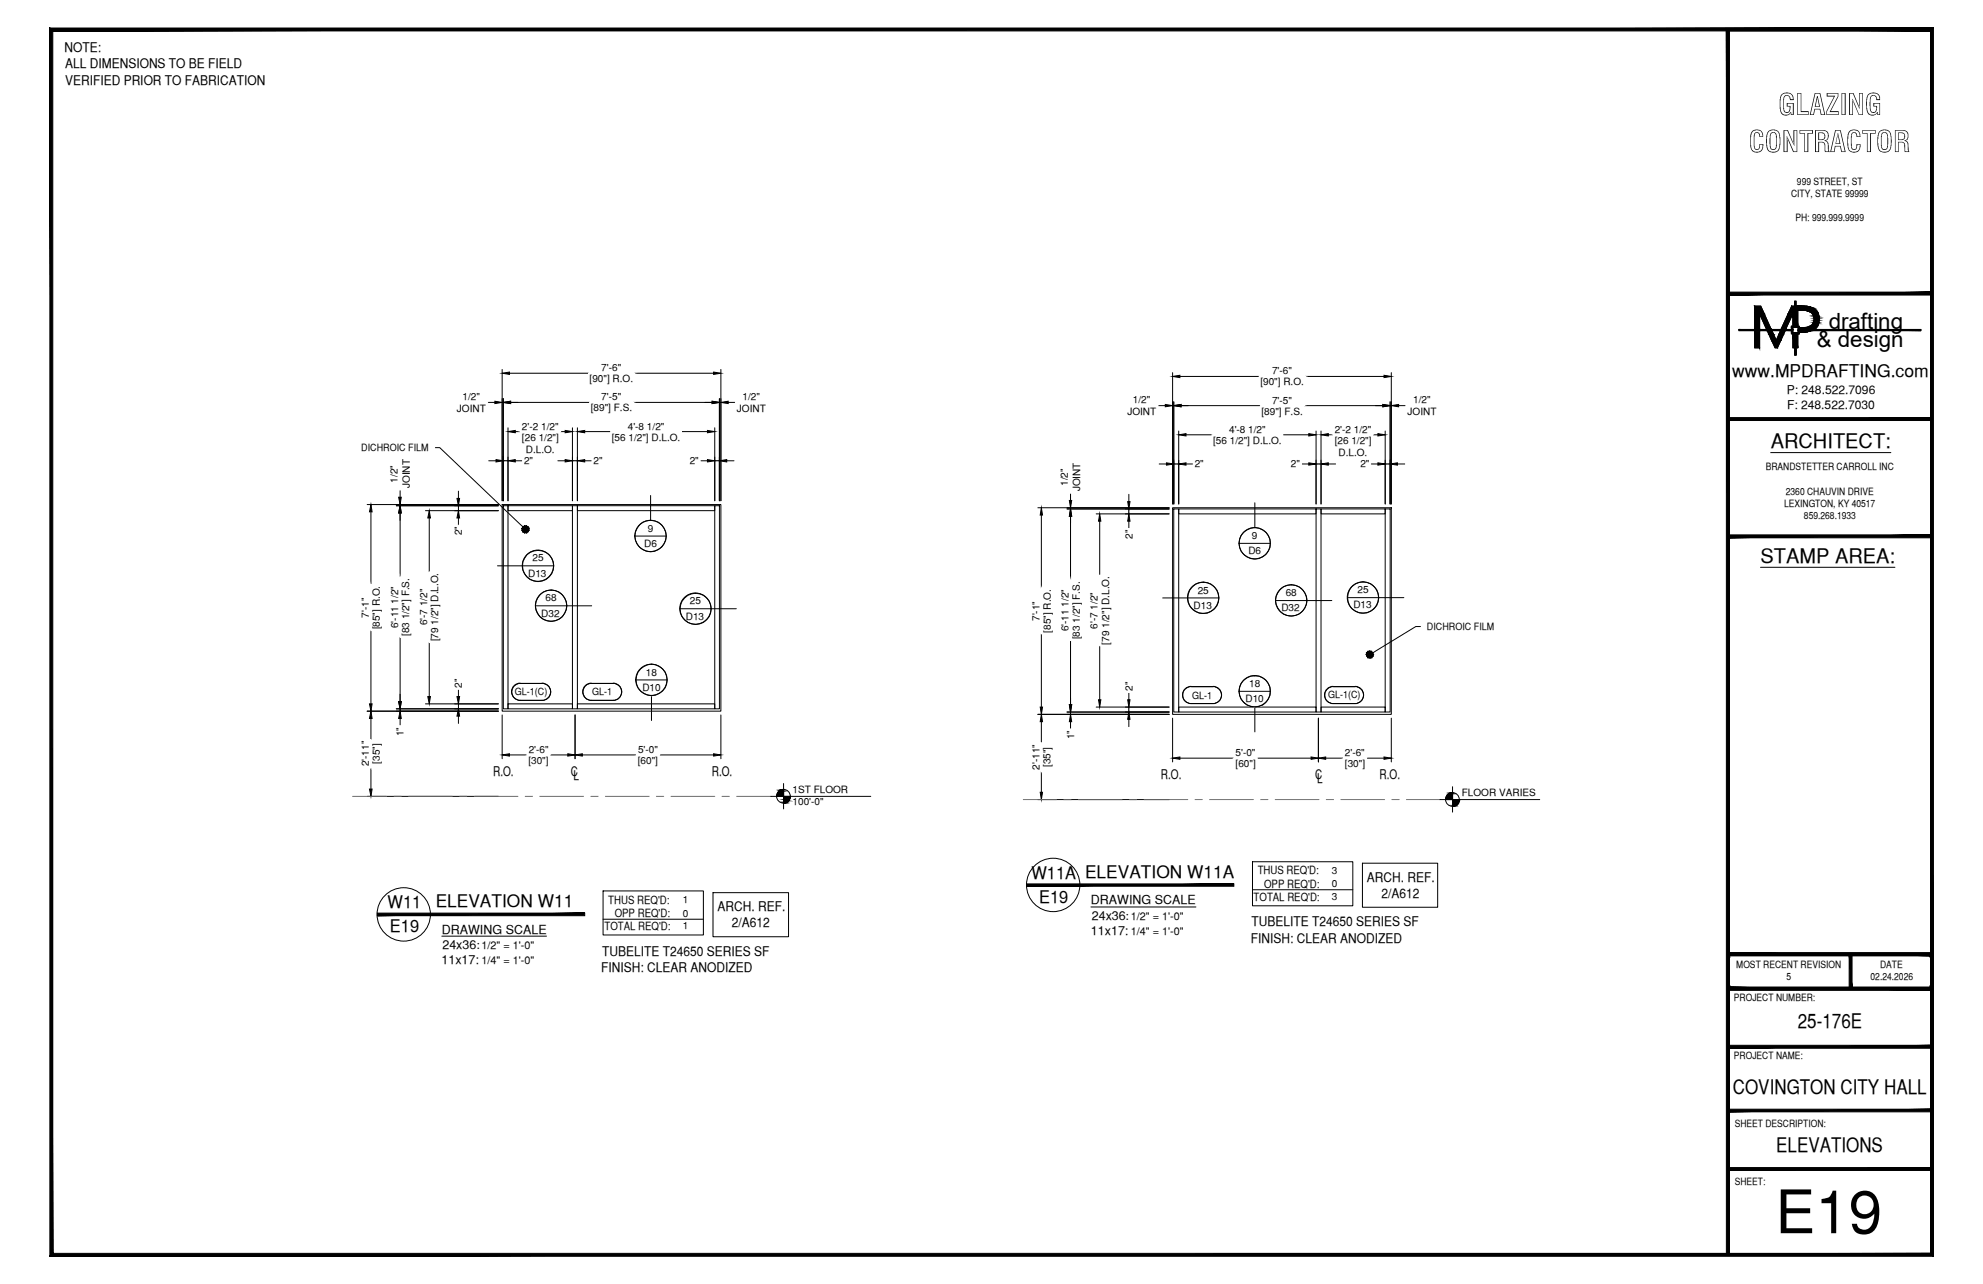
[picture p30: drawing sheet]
<svg xmlns="http://www.w3.org/2000/svg" width="432mm" height="279mm" viewBox="0 0 432 279" stroke-linecap="round" stroke-linejoin="round" font-family="sans-serif">
<defs><g id="words">
<text font-size="13.1" x="386.6" y="268.4">E19</text>
<g font-size="6.3">
<text x="387.2" y="25">GLAZING</text>
<text x="380.8" y="33.1">CONTRACTOR</text>
</g>
<g font-size="4.9">
<text x="398.2" y="71.5">drafting</text>
<text x="395.6" y="75.5">&amp; design</text>
</g>
<g font-size="4.4">
<text x="385.6" y="97.5">ARCHITECT:</text>
<text x="383.3" y="122.5">STAMP AREA:</text>
<text x="391.5" y="223.7">25-176E</text>
<text x="377.3" y="238.1">COVINGTON CITY HALL</text>
<text x="386.8" y="250.7">ELEVATIONS</text>
</g>
<g font-size="3.8">
<text x="377.2" y="82">www.MPDRAFTING.com</text>
<text x="224.6" y="191.2">W11A ELEVATION W11A</text>
<text x="84.4" y="197.6">W11</text>
<text x="94.9" y="197.4">ELEVATION W11</text>
<text x="226.3" y="196.5">E19</text>
<text x="84.9" y="202.9">E19</text>
</g>
<g font-size="2.9">
<text x="14" y="11.2">NOTE:</text>
<text x="14.2" y="14.8">ALL DIMENSIONS TO BE FIELD</text>
<text x="14.2" y="18.4">VERIFIED PRIOR TO FABRICATION</text>
<text x="107.4" y="168.8">R.O.</text>
<text x="124.3" y="168.8">C</text>
<text x="124.9" y="169.7">L</text>
<text x="155" y="168.8">R.O.</text>
<text x="252.8" y="169.5">R.O.</text>
<text x="286.4" y="169.5">C</text>
<text x="286.8" y="170.4">L</text>
<text x="300.4" y="169.5">R.O.</text>
<text x="297.6" y="191.8">ARCH. REF.</text>
<text x="300.8" y="195.3">2/A612</text>
<text x="156.2" y="198.2">ARCH. REF.</text>
<text x="159.4" y="201.7">2/A612</text>
<text x="272.5" y="201.5">TUBELITE T24650 SERIES SF</text>
<text x="131.1" y="208">TUBELITE T24650 SERIES SF</text>
<text x="272.4" y="205.1">FINISH: CLEAR ANODIZED</text>
<text x="130.9" y="211.5">FINISH: CLEAR ANODIZED</text>
</g>
<g font-size="2.7">
<text x="237.6" y="196.7">DRAWING SCALE</text>
<text x="96.2" y="203.1">DRAWING SCALE</text>
<text x="237.6" y="203.4">11x17:</text>
<text x="237.7" y="200.1">24x36:</text>
<text x="96.1" y="209.7">11x17:</text>
<text x="96.3" y="206.4">24x36:</text>
</g>
<g font-size="2.6">
<text x="389.1" y="85.8">P: 248.522.7096</text>
<text x="389.1" y="89">F: 248.522.7030</text>
</g>
<g font-size="2.5">
<text x="273.9" y="190.2">THUS REQ'D:</text>
<text x="132.5" y="196.7">THUS REQ'D:</text>
<text x="273" y="196.1">TOTAL REQ'D:</text>
<text x="275.3" y="193.2">OPP REQ'D:</text>
<text x="131.6" y="202.4">TOTAL REQ'D:</text>
<text x="133.9" y="199.6">OPP REQ'D:</text>
</g>
<g font-size="2.4">
<text x="246.3" y="200.2">1/2&quot; = 1'-0&quot;</text>
<text x="246.3" y="203.4">1/4&quot; = 1'-0&quot;</text>
<text x="104.8" y="206.6">1/2&quot; = 1'-0&quot;</text>
<text x="104.8" y="209.7">1/4&quot; = 1'-0&quot;</text>
</g>
<g font-size="2.2">
<text x="391.3" y="40.2">999 STREET, ST</text>
<text x="390" y="42.9">CITY, STATE 99999</text>
<text x="391" y="48.2">PH: 999.999.9999</text>
<text x="128.4" y="83.2">[90&quot;] R.O.</text>
<text x="130.9" y="80.8">7'-6&quot;</text>
<text x="274.4" y="83.9">[90&quot;] R.O.</text>
<text x="277" y="81.5">7'-6&quot;</text>
<text x="99.5" y="89.7">JOINT</text>
<text x="100.7" y="87">1/2&quot;</text>
<text x="128.7" y="89.5">[89&quot;] F.S.</text>
<text x="130.9" y="87.1">7'-5&quot;</text>
<text x="160.5" y="89.7">JOINT</text>
<text x="161.7" y="87">1/2&quot;</text>
<text x="246.7" y="87.7">1/2&quot;</text>
<text x="277" y="87.8">7'-5&quot;</text>
<text x="307.7" y="87.7">1/2&quot;</text>
<text x="113.7" y="93.5">2'-2 1/2&quot;</text>
<text x="113.7" y="95.9">[26 1/2&quot;]</text>
<text x="133.2" y="95.9">[56 1/2&quot;] D.L.O.</text>
<text x="136.7" y="93.5">4'-8 1/2&quot;</text>
<text x="245.5" y="90.4">JOINT</text>
<text x="267.7" y="94.2">4'-8 1/2&quot;</text>
<text x="274.7" y="90.2">[89&quot;] F.S.</text>
<text x="290.6" y="94.2">2'-2 1/2&quot;</text>
<text x="306.5" y="90.4">JOINT</text>
<text x="78.7" y="98.2">DICHROIC FILM</text>
<text x="114.1" y="101">2&quot;</text>
<text x="114.5" y="98.6">D.L.O.</text>
<text x="129.2" y="101">2&quot;</text>
<text x="150.2" y="101">2&quot;</text>
<text x="260.2" y="101.7">2&quot;</text>
<text x="264.2" y="96.6">[56 1/2&quot;] D.L.O.</text>
<text x="281.1" y="101.7">2&quot;</text>
<text x="290.6" y="96.6">[26 1/2&quot;]</text>
<text x="291.5" y="99.3">D.L.O.</text>
<text x="296.2" y="101.7">2&quot;</text>
<text x="86.6" y="105" transform="rotate(-90 86.6 105)">1/2&quot;</text>
<text x="89.2" y="106.2" transform="rotate(-90 89.2 106.2)">JOINT</text>
<text x="232.5" y="105.7" transform="rotate(-90 232.5 105.7)">1/2&quot;</text>
<text x="235.2" y="106.9" transform="rotate(-90 235.2 106.9)">JOINT</text>
<text x="384.5" y="102.3">BRANDSTETTER CARROLL INC</text>
<text x="388.9" y="107.6">2360 CHAUVIN DRIVE</text>
<text x="388.5" y="110.3">LEXINGTON, KY 40517</text>
<text x="392.8" y="113">859.268.1933</text>
<text x="100.6" y="116.5" transform="rotate(-90 100.6 116.5)">2&quot;</text>
<text x="140.3" y="119">D6</text>
<text x="141" y="115.7">9</text>
<text x="246.6" y="117.2" transform="rotate(-90 246.6 117.2)">2&quot;</text>
<text x="272.6" y="117.3">9</text>
<text x="115" y="125.5">D13</text>
<text x="116" y="122.2">25</text>
<text x="271.8" y="120.6">D6</text>
<text x="118.8" y="130.9">68</text>
<text x="150.2" y="131.5">25</text>
<text x="260.8" y="129.2">25</text>
<text x="280" y="129.7">68</text>
<text x="295.6" y="129.1">25</text>
<text x="80.3" y="134.4" transform="rotate(-90 80.3 134.4)">7'-1&quot;</text>
<text x="82.7" y="137" transform="rotate(-90 82.7 137)">[85&quot;] R.O.</text>
<text x="86.7" y="136.7" transform="rotate(-90 86.7 136.7)">6'-11 1/2&quot;</text>
<text x="93" y="136.1" transform="rotate(-90 93 136.1)">6'-7 1/2&quot;</text>
<text x="117.9" y="134.2">D32</text>
<text x="149.4" y="134.9">D13</text>
<text x="226.4" y="135.1" transform="rotate(-90 226.4 135.1)">7'-1&quot;</text>
<text x="228.8" y="137.7" transform="rotate(-90 228.8 137.7)">[85&quot;] R.O.</text>
<text x="232.7" y="137.4" transform="rotate(-90 232.7 137.4)">6'-11 1/2&quot;</text>
<text x="239" y="136.8" transform="rotate(-90 239 136.8)">6'-7 1/2&quot;</text>
<text x="259.9" y="132.5">D13</text>
<text x="279" y="133">D32</text>
<text x="294.7" y="132.4">D13</text>
<text x="310.7" y="137.1">DICHROIC FILM</text>
<text x="89.1" y="138.4" transform="rotate(-90 89.1 138.4)">[83 1/2&quot;] F.S.</text>
<text x="95.4" y="139.6" transform="rotate(-90 95.4 139.6)">[79 1/2&quot;] D.L.O.</text>
<text x="235.1" y="139.1" transform="rotate(-90 235.1 139.1)">[83 1/2&quot;] F.S.</text>
<text x="241.5" y="140.3" transform="rotate(-90 241.5 140.3)">[79 1/2&quot;] D.L.O.</text>
<text x="100.6" y="149.7" transform="rotate(-90 100.6 149.7)">2&quot;</text>
<text x="140.7" y="147">18</text>
<text x="272" y="149.5">18</text>
<text x="112.1" y="151.1">GL-1(C)</text>
<text x="129" y="151.3">GL-1</text>
<text x="139.9" y="150.3">D10</text>
<text x="246.6" y="150.4" transform="rotate(-90 246.6 150.4)">2&quot;</text>
<text x="259.6" y="152">GL-1</text>
<text x="271.2" y="152.8">D10</text>
<text x="289.2" y="151.8">GL-1(C)</text>
<text x="87.9" y="160.2" transform="rotate(-90 87.9 160.2)">1&quot;</text>
<text x="233.9" y="160.9" transform="rotate(-90 233.9 160.9)">1&quot;</text>
<text x="80.3" y="166.8" transform="rotate(-90 80.3 166.8)">2'-11&quot;</text>
<text x="82.7" y="166.2" transform="rotate(-90 82.7 166.2)">[35&quot;]</text>
<text x="115.1" y="166.2">[30&quot;]</text>
<text x="115.1" y="163.8">2'-6&quot;</text>
<text x="138.9" y="166.2">[60&quot;]</text>
<text x="138.9" y="163.8">5'-0&quot;</text>
<text x="226.4" y="167.4" transform="rotate(-90 226.4 167.4)">2'-11&quot;</text>
<text x="228.7" y="166.9" transform="rotate(-90 228.7 166.9)">[35&quot;]</text>
<text x="269" y="164.5">5'-0&quot;</text>
<text x="269" y="166.9">[60&quot;]</text>
<text x="292.9" y="164.5">2'-6&quot;</text>
<text x="292.9" y="166.9">[30&quot;]</text>
<text x="172.6" y="172.5">1ST FLOOR</text>
<text x="318.3" y="173.3">FLOOR VARIES</text>
<text x="172.6" y="175.2">100'-0&quot;</text>
<text x="290" y="190.2">3</text>
<text x="148.7" y="196.6">1</text>
<text x="290" y="193.1">0</text>
<text x="290" y="195.9">3</text>
<text x="148.7" y="199.5">0</text>
<text x="148.7" y="202.2">1</text>
<text x="378.1" y="210.6">MOST RECENT REVISION</text>
<text x="389" y="213.3">5</text>
<text x="407.3" y="213.2">02.24.2026</text>
<text x="409.4" y="210.6">DATE</text>
<text x="377.6" y="217.8">PROJECT NUMBER:</text>
<text x="377.6" y="230.4">PROJECT NAME:</text>
<text x="377.8" y="245.2">SHEET DESCRIPTION:</text>
<text x="377.8" y="257.9">SHEET:</text>
</g>
</g></defs>
<!-- layer: COMPONENTS -->
<g fill="none" stroke="#000" stroke-width=".22">
<path d="M109.6 110h1v44.2h-1zM110.6 110h14.1v1.1h-14.1zM124.7 110h1v44.2h-1zM125.7 110h29.9v1.1h-29.9zM155.6 110h1.1v44.2h-1.1zM255.6 110.7h1.1v44.2h-1.1zM256.7 110.7h29.9v1.1h-29.9zM286.6 110.7h1.1v44.2h-1.1zM287.7 110.7h13.9v1.1h-13.9zM301.6 110.7h1.1v44.2h-1.1zM110.6 153.2h14.1v1h-14.1zM125.7 153.2h29.9v1h-29.9z"/>
<path d="M256.7 153.9h29.9v1h-29.9zM287.7 153.9h13.9v1h-13.9z"/>
</g>
<!-- layer: ROUGH OPENING -->
<path d="M109.3 109.8h47.7v44.9h-47.7zM255.3 110.5h47.7v44.9h-47.7z" fill="none" stroke="#000" stroke-width=".22"/>
<!-- layer: DIM -->
<g fill="none" stroke="#000" stroke-width=".22">
<path d="M106.2 87.6h1.6M109.3 80.4v28.6M109.3 87.6h.3M109.6 86.7v22.3M110.6 93.1v15.9M110.9 81.2h17.2M111.2 87.6h17.2M112.2 93.9h1.1M121.9 93.9h1.2M124.7 93.1v15.9M125.7 93.1v15.9M127.3 93.9h5.7"/>
<path d="M137.9 87.6h17.2M138.1 81.2h17.3M148.4 93.9h5.7M155.6 93.1v15.9M156.7 86.7v22.3M156.7 87.6h.3M157 80.4v28.6M158.6 87.6h1.5M252.2 88.3h1.5M255.3 81.1v28.6M255.3 88.3h.3M255.6 87.4v22.3"/>
<path d="M256.7 93.8v15.9M256.9 81.9h17.3M257.2 88.3h17.2M258.3 94.6h5.6M279.3 94.6h5.7M283.9 88.3h17.2M284.2 81.9h17.2M286.6 93.8v15.9M287.7 93.8v15.9M289.2 94.6h1.1M298.9 94.6h1.1M301.6 93.8v15.9"/>
<path d="M302.7 87.4v22.3M302.7 88.3h.3M303 81.1v28.6M304.5 88.3h1.6M79.9 109.8h28.6M80.8 111.4v15.9M86.3 110h22.2M87.1 106.6v1.6M87.1 109.8v.2M87.1 111.6v14M92.6 111.1h15.9M93.5 112.7v11.8"/>
<path d="M99.8 106.9v1.6M99.8 110v1.1M99.8 112.7v1.6M106.4 100.3h1.6M109.6 100.3h1M112.2 100.3h1.6M121.5 100.3h1.6M124.7 100.3h1M127.3 100.3h1.6M152.5 100.3h1.6M155.6 100.3h1.1M158.2 100.3h1.6"/>
<path d="M226 110.5h28.6M226.8 112.1v15.9M232.3 110.7h22.3M233.1 107.3v1.6M233.1 110.5v.2M233.1 112.3v14M238.7 111.8h15.9M239.5 113.4v11.8M245.8 107.6v1.6M245.8 110.7v1.1M245.8 113.4v1.6M252.4 101h1.6"/>
<path d="M255.6 101h1.1M258.3 101h1.5M283.4 101h1.6M286.6 101h1.1M289.2 101h1.6M298.4 101h1.6M301.6 101h1.1M304.3 101h1.6M80.8 137.2v16M87.1 138.7v14M93.5 139.8v11.8M226.8 137.9v16"/>
<path d="M233.1 139.4v14M79.9 154.7h28.6M80.8 156.3v4.6M86.3 154.2h22.2M87.1 154.2v.5M87.1 156.3v1.6M92.6 153.2h15.9M99.8 150v1.6M99.8 153.2v1M99.8 155.8v1.6M109.3 155.6v9.5M125.2 155.6v9.5"/>
<path d="M157 155.6v9.5M226 155.4h28.6M226.8 157v4.6M232.3 154.9h22.3M233.1 154.9v.5M233.1 157v1.6M238.7 153.9h15.9M239.5 140.5v11.8M245.8 150.7v1.6M245.8 153.9v1M245.8 156.5v1.6M255.3 156.3v9.5"/>
<path d="M287.1 156.3v9.5M303 156.3v9.5M79.9 173.3h28.6M80.8 167.1v4.6M110.9 164.3h3.9M119.8 164.3h3.8M126.8 164.3h11.8M143.5 164.3h11.9M226 174h28.6M226.8 167.8v4.6M256.9 165h11.8M273.7 165h11.8"/>
<path d="M288.7 165h3.8M297.5 165h3.9"/>
</g>
<g fill="#000" stroke="#000" stroke-width=".22">
<path d="M107.8 87.3l1.5 .3-1.5 .2zM109.3 81.2l1.6-.2v.5zM109.6 87.6l1.6-.3v.5zM110.6 93.9l1.6-.2v.5zM123.1 93.7l1.6 .2-1.6 .3zM125.7 93.9l1.6-.2v.5zM154.1 93.7l1.5 .2-1.5 .3zM155.1 87.3l1.6 .3-1.6 .2zM155.4 81l1.6 .2-1.6 .3zM157 87.6l1.6-.3v.5zM253.7 88l1.6 .3-1.6 .2zM255.3 81.9l1.6-.2v.5z"/>
<path d="M255.6 88.3l1.6-.3v.5zM256.7 94.6l1.6-.2v.5zM285 94.4l1.6 .2-1.6 .3zM287.7 94.6l1.5-.2v.5zM300 94.4l1.6 .2-1.6 .3zM301.1 88l1.6 .3-1.6 .2zM301.4 81.7l1.6 .2-1.6 .3zM303 88.3l1.5-.3v.5zM80.8 109.8l.2 1.6h-.5zM87.1 110l.3 1.6h-.6zM86.8 108.2h.6l-.3 1.6zM93.5 111.1l.2 1.6h-.5z"/>
<path d="M99.5 108.5h.6l-.3 1.5zM99.8 111.1l.3 1.6h-.6zM108 100l1.6 .3-1.6 .2zM110.6 100.3l1.6-.3v.5zM123.1 100l1.6 .3-1.6 .2zM125.7 100.3l1.6-.3v.5zM154.1 100l1.5 .3-1.5 .2zM156.7 100.3l1.5-.3v.5zM226.8 110.5l.2 1.6h-.5zM233.1 110.7l.3 1.6h-.5zM232.9 108.9h.5l-.3 1.6zM239.5 111.8l.2 1.6h-.5z"/>
<path d="M245.6 109.2h.5l-.3 1.5zM245.8 111.8l.3 1.6h-.5zM254 100.7l1.6 .3-1.6 .2zM256.7 101l1.6-.3v.5zM285 100.7l1.6 .3-1.6 .2zM287.7 101l1.5-.3v.5zM300 100.7l1.6 .3-1.6 .2zM302.7 101l1.6-.3v.5zM80.5 153.2h.5l-.2 1.5zM80.8 154.7l.2 1.6h-.5zM86.8 152.7h.6l-.3 1.5zM87.1 154.7l.3 1.6h-.6z"/>
<path d="M93.2 151.6h.5l-.2 1.6zM99.8 154.2l.3 1.6h-.6zM99.5 151.6h.6l-.3 1.6zM226.5 153.9h.5l-.2 1.5zM226.8 155.4l.2 1.6h-.5zM232.9 153.4h.5l-.3 1.5zM233.1 155.4l.3 1.6h-.5zM239.2 152.3h.5l-.2 1.6zM245.8 154.9l.3 1.6h-.5zM245.6 152.3h.5l-.3 1.6zM80.5 171.7h.5l-.2 1.6zM109.3 164.3l1.6-.3v.5z"/>
<path d="M123.6 164l1.6 .3-1.6 .2zM125.2 164.3l1.6-.3v.5zM155.4 164l1.6 .3-1.6 .2zM226.5 172.4h.5l-.2 1.6zM255.3 165l1.6-.3v.5zM285.5 164.7l1.6 .3-1.6 .2zM287.1 165l1.6-.3v.5zM301.4 164.7l1.6 .3-1.6 .2z"/>
</g>
<g fill="#fff" stroke="#fff" stroke-width=".22">
<path d="M130.7 78.7v2.5l4.9-2.5zM130.7 81.2l4.9-2.5v2.5z"/>
<path d="M128.1 81.2v2.9l10-2.9zM128.1 84.1l10-2.9v2.9z"/>
<path d="M130.7 85.1v2.5l4.9-2.5zM130.7 87.6l4.9-2.5v2.5z"/>
<path d="M128.4 87.6v2.8l9.5-2.8zM128.4 90.4l9.5-2.8v2.8z"/>
<path d="M160.1 85v5.1l7-5.1zM160.1 90.1l7-5.1v5.1z"/>
<path d="M99.1 85v5.1l7.1-5.1zM99.1 90.1l7.1-5.1v5.1z"/>
<path d="M149.9 99.1v2.3l2.6-2.3zM149.9 101.4l2.6-2.3v2.3z"/>
<path d="M113.8 99.1v2.3l2.6-2.3zM113.8 101.4l2.6-2.3v2.3z"/>
<path d="M113.3 91.4v2.5l8.6-2.5zM113.3 93.9l8.6-2.5v2.5z"/>
<path d="M113.4 93.9v5.1l8.5-5.1zM113.4 99l8.5-5.1v5.1z"/>
<path d="M136.4 91.4v2.5l8.6-2.5zM136.4 93.9l8.6-2.5v2.5z"/>
<path d="M133 93.9v2.9l15.4-2.9zM133 96.8l15.4-2.9v2.9z"/>
<path d="M128.9 99.1v2.3l2.6-2.3zM128.9 101.4l2.6-2.3v2.3z"/>
<path d="M78.4 129.8v4.9h2.4zM78.4 129.8h2.4v4.9z"/>
<path d="M80.8 127.3v9.9h2.8zM80.8 127.3h2.8v9.9z"/>
<path d="M84.6 127.3v9.7h2.5zM84.6 127.3h2.5v9.7z"/>
<path d="M87.1 125.6v13.1h2.9zM87.1 125.6h2.9v13.1z"/>
<path d="M84.5 99.6v7h5.2zM84.5 99.6h5.2v7z"/>
<path d="M85.9 157.9v2.5h2.4zM85.9 157.9h2.4v2.5z"/>
<path d="M98.6 114.3v2.5h2.4zM98.6 114.3h2.4v2.5z"/>
<path d="M98.6 147.4v2.6h2.4zM98.6 147.4h2.4v2.6z"/>
<path d="M91 127.8v8.6h2.5zM91 127.8h2.5v8.6z"/>
<path d="M93.5 124.5v15.3h2.8zM93.5 124.5h2.8v15.3z"/>
<path d="M114.8 161.9v2.4l5-2.4zM114.8 164.3l5-2.4v2.4z"/>
<path d="M114.8 164.3v2.8l4.9-2.8zM114.8 167.1l4.9-2.8v2.8z"/>
<path d="M138.6 161.9v2.4l4.9-2.4zM138.6 164.3l4.9-2.4v2.4z"/>
<path d="M138.6 164.3v2.8l4.9-2.8zM138.6 167.1l4.9-2.8v2.8z"/>
<path d="M78.4 160.9v6.2h2.4zM78.4 160.9h2.4v6.2z"/>
<path d="M80.8 161.5v5h2.8zM80.8 161.5h2.8v5z"/>
<path d="M276.7 79.5v2.4l4.9-2.4zM276.7 81.9l4.9-2.4v2.4z"/>
<path d="M274.2 81.9v2.9l10-2.9zM274.2 84.8l10-2.9v2.9z"/>
<path d="M276.7 85.9v2.4l4.9-2.4zM276.7 88.3l4.9-2.4v2.4z"/>
<path d="M274.4 88.3v2.8l9.5-2.8zM274.4 91.1l9.5-2.8v2.8z"/>
<path d="M245.2 85.7v5.1l7-5.1zM245.2 90.8l7-5.1v5.1z"/>
<path d="M306.1 85.7v5.1l7.1-5.1zM306.1 90.8l7.1-5.1v5.1z"/>
<path d="M259.8 99.8v2.4l2.6-2.4zM259.8 102.2l2.6-2.4v2.4z"/>
<path d="M295.8 99.8v2.4l2.6-2.4zM295.8 102.2l2.6-2.4v2.4z"/>
<path d="M290.3 92.2v2.4l8.6-2.4zM290.3 94.6l8.6-2.4v2.4z"/>
<path d="M290.4 94.6v5.1l8.5-5.1zM290.4 99.7l8.5-5.1v5.1z"/>
<path d="M267.3 92.2v2.4l8.6-2.4zM267.3 94.6l8.6-2.4v2.4z"/>
<path d="M263.9 94.6v2.9l15.4-2.9zM263.9 97.5l15.4-2.9v2.9z"/>
<path d="M280.8 99.8v2.4l2.6-2.4zM280.8 102.2l2.6-2.4v2.4z"/>
<path d="M224.4 130.5v4.9h2.4zM224.4 130.5h2.4v4.9z"/>
<path d="M226.8 128v9.9h2.8zM226.8 128h2.8v9.9z"/>
<path d="M230.7 128v9.7h2.4zM230.7 128h2.4v9.7z"/>
<path d="M233.1 126.3v13.1h2.9zM233.1 126.3h2.9v13.1z"/>
<path d="M230.6 100.3v7h5zM230.6 100.3h5v7z"/>
<path d="M231.9 158.6v2.5h2.4zM231.9 158.6h2.4v2.5z"/>
<path d="M244.6 115v2.6h2.4zM244.6 115h2.4v2.6z"/>
<path d="M244.6 148.1v2.6h2.4zM244.6 148.1h2.4v2.6z"/>
<path d="M237 128.5v8.6h2.5zM237 128.5h2.5v8.6z"/>
<path d="M239.5 125.2v15.3h2.8zM239.5 125.2h2.8v15.3z"/>
<path d="M292.5 162.6v2.4l5-2.4zM292.5 165l5-2.4v2.4z"/>
<path d="M292.6 165v2.8l4.9-2.8zM292.6 167.8l4.9-2.8v2.8z"/>
<path d="M268.7 162.6v2.4l5-2.4zM268.7 165l5-2.4v2.4z"/>
<path d="M268.8 165v2.8l4.9-2.8zM268.8 167.8l4.9-2.8v2.8z"/>
<path d="M224.4 161.6v6.2h2.4zM224.4 161.6h2.4v6.2z"/>
<path d="M226.8 162.2v5h2.8zM226.8 162.2h2.8v5z"/>
</g>
<!-- layer: SYMBOLS -->
<g fill="#000" stroke="#000" stroke-width=".22">
<path d="M170.4 171.8h.2zM170.6 174.7h.5zM316 172.5h.3zM316.3 175.4h.5z"/>
<path d="M170.4 171.8l.2 .1zM170.1 171.9h.5z"/>
<path d="M170.1 171.9l.5 .1zM169.9 172h.7z"/>
<path d="M169.9 172l.7 .1v-.1zM169.9 172l.7 .1h-.9z"/>
<path d="M169.7 172.1l.9 .2v-.2zM169.5 172.3l.2-.2 .9 .2z"/>
<path d="M169.5 172.3l1.1 .2v-.2zM169.5 172.3l1.1 .2h-1.2z"/>
<path d="M169.4 172.5l1.2 .3v-.3zM169.4 172.5l1.2 .3h-1.4z"/>
<path d="M169.2 172.8l1.4 .2v-.2zM169.2 172.8l1.4 .2h-1.4z"/>
<path d="M169.2 173l1.4 .3v-.3zM169.2 173l1.4 .3h-1.5z"/>
<path d="M170.6 174.8h.3zM170.6 174.7l.3 .1z"/>
<path d="M170.6 174.6l.5 .1 .3-.1zM170.6 174.6l.5 .1h-.5z"/>
<path d="M170.6 174.4l.8 .2 .2-.2zM170.6 174.4l.8 .2h-.8z"/>
<path d="M170.6 174.2l1 .2 .2-.2zM170.6 174.2l1 .2h-1z"/>
<path d="M170.6 174l1.2 .2 .1-.2zM170.6 174l1.2 .2h-1.2z"/>
<path d="M170.6 173.8l1.3 .2 .1-.2zM170.6 173.8l1.3 .2h-1.3z"/>
<path d="M170.6 173.3l1.5 .2v-.2zM170.6 173.3l1.5 .2h-1.5z"/>
<path d="M170.6 173.5l1.4 .3 .1-.3zM170.6 173.5l1.4 .3h-1.4z"/>
<path d="M316 172.5l.3 .1zM315.8 172.6h.5z"/>
<path d="M315.8 172.6l.5 .1v-.1zM315.6 172.7l.2-.1 .5 .1z"/>
<path d="M315.6 172.7l.7 .1v-.1zM315.3 172.8l.3-.1 .7 .1z"/>
<path d="M315.3 172.8l1 .2v-.2zM315.3 172.8l1 .2h-1.1z"/>
<path d="M315.2 173l1.1 .2v-.2zM315.2 173l1.1 .2h-1.3z"/>
<path d="M315 173.2l1.3 .3v-.3zM315 173.2l1.3 .3h-1.4z"/>
<path d="M314.9 173.5l1.4 .2v-.2zM314.9 173.5l1.4 .2h-1.5z"/>
<path d="M314.8 173.7l1.5 .3v-.3zM314.8 173.7l1.5 .3h-1.5z"/>
<path d="M316.3 175.5h.3zM316.3 175.4l.3 .1z"/>
<path d="M316.3 175.3l.5 .1 .3-.1zM316.3 175.3l.5 .1h-.5z"/>
<path d="M316.3 175.1l.8 .2 .2-.2zM316.3 175.1l.8 .2h-.8z"/>
<path d="M316.3 174.9l1 .2 .1-.2zM316.3 174.9l1 .2h-1z"/>
<path d="M316.3 174.8l1.1 .1 .2-.1zM316.3 174.8l1.1 .1h-1.1z"/>
<path d="M316.3 174.5l1.3 .3 .1-.3zM316.3 174.5l1.3 .3h-1.3z"/>
<path d="M316.3 174l1.5 .2v-.2zM316.3 174l1.5 .2h-1.5z"/>
<path d="M316.3 174.2l1.4 .3 .1-.3zM316.3 174.2l1.4 .3h-1.4z"/>
<path d="M82.2 198.7v.6l45.1-.6zM82.2 199.3l45.1-.6v.6z"/>
<path d="M223.6 192.3v.5l45.1-.5zM223.6 192.8l45.1-.5v.5z"/>
</g>
<g fill="none" stroke="#000" stroke-width=".22">
<path d="M138.2 116.6h6.9M269.8 118.2h6.8M113.8 123.1h6.8M116.6 131.8h6.8M148.1 132.5h6.8M258.6 130.1h6.8M277.7 130.7h6.9M293.4 130h6.8M113.3 148.7a1.87 1.87 0 0 0-1.9 1.8 1.87 1.87 0 0 0 1.9 1.9M113.3 148.7h4.7M118 148.7a1.87 1.87 0 0 1 1.9 1.8 1.87 1.87 0 0 1-1.9 1.9h-4.7M128.7 148.7a1.87 1.87 0 0 0-1.8 1.8 1.87 1.87 0 0 0 1.8 1.9"/>
<path d="M128.8 148.7h4.7M133.5 148.7a1.87 1.87 0 0 1 1.9 1.8 1.87 1.87 0 0 1-1.9 1.9h-4.7M138.5 148h6.8M259.4 149.4a1.87 1.87 0 0 0-1.9 1.8 1.87 1.87 0 0 0 1.9 1.9M259.4 149.4h4.8M259.4 153.1h4.8M264.1 149.4a1.87 1.87 0 0 1 1.9 1.8 1.87 1.87 0 0 1-1.9 1.9M269.8 150.4h6.8M290.3 149.4a1.87 1.87 0 0 0-1.9 1.8 1.87 1.87 0 0 0 1.9 1.9h4.8M290.3 149.4h4.8M295.1 149.4a1.87 1.87 0 0 1 1.8 1.8 1.87 1.87 0 0 1-1.8 1.9M167.8 173.3h21.8"/>
<path d="M170.6 170.5v5.5M313.6 174h21.7M316.3 171.2v5.5M131.3 193.9h21.9v9.6h-21.9zM272.7 187.5h21.9v9.6h-21.9zM272.7 193.6h21.9M131.3 200h21.9"/>
<circle cx="141.6" cy="116.6" r="3.4"/>
<circle cx="273.2" cy="118.2" r="3.4"/>
<circle cx="117.1" cy="123.1" r="3.4"/>
<circle cx="120" cy="131.8" r="3.4"/>
<circle cx="151.4" cy="132.4" r="3.4"/>
<circle cx="262" cy="130.1" r="3.4"/>
<circle cx="281.1" cy="130.7" r="3.4"/>
<circle cx="296.8" cy="130" r="3.4"/>
<circle cx="141.8" cy="147.9" r="3.4"/>
<circle cx="273.2" cy="150.4" r="3.4"/>
<circle cx="170.6" cy="173.3" r="1.49"/>
<circle cx="316.3" cy="174" r="1.49"/>
<circle cx="87.9" cy="199" r="5.8"/>
<circle cx="229.3" cy="192.6" r="5.8"/>
</g>
<!-- layer: GRID LINES -->
<g fill="none" stroke="#6c6c6c" stroke-width=".22">
<path d="M76.8 173.3h7.4M85.8 173.3h1.6M89 173.3h9.5M100.1 173.3h1.6M103.3 173.3h9.5M114.4 173.3h1.6M117.5 173.3h9.6M128.7 173.3h1.5M131.8 173.3h9.6M142.9 173.3h1.6M146.1 173.3h9.5M157.2 173.3h1.6"/>
<path d="M160.4 173.3h7.4M222.8 174h7.3M231.6 174h1.6M234.8 174h9.5M245.9 174h1.6M249.1 174h9.5M260.2 174h1.6M263.4 174h9.5M274.5 174h1.6M277.7 174h9.5M288.8 174h1.6M292 174h9.5"/>
<path d="M303.1 174h1.6M306.3 174h7.3"/>
</g>
<!-- layer: GLASS TAG -->
<path d="M113 152.4h5.4h-5.1h4.7M118 148.7h-5h5.4M128.5 152.4h5.4h-5.1h4.7M133.5 148.7h-5h5.4M259.1 153.1h5.4h-5.1h4.8M264.2 149.4h-5.1h5.4M290 153.1h5.4h-5.1h4.8M295.1 149.4h-5.1h5.4" fill="none" stroke="#fff" stroke-width=".22"/>
<g fill="#fff" stroke="#fff" stroke-width=".22">
<path d="M127.8 149l.7-.3h5.4zM127.8 149h6.6l-.5-.3zM127.4 149.4l.4-.4h6.6zM127.4 149.4h7.5l-.5-.4zM127.4 149.4h7.5l-7.8 .5zM127.1 149.9h8.2l-.4-.5zM127.1 149.9h8.2l-8.4 .7zM126.9 150.6h8.5l-.1-.7zM126.9 150.6h8.5l-8.3 .6zM127.1 151.2h8.2l.1-.6zM127.1 151.2h8.2l-7.9 .6zM127.4 151.8h7.5l.4-.6zM127.4 151.8h7.5l-7.1 .3zM127.8 152.1h6.7l.4-.3zM127.8 152.1h6.7l-6 .3zM128.5 152.4h5.4l.6-.3z"/>
<path d="M112.4 149l.6-.3h5.4zM112.4 149h6.6l-.6-.3zM111.9 149.4l.5-.4h6.6zM111.9 149.4h7.6l-.5-.4zM111.9 149.4h7.6l-7.9 .5zM111.6 149.9h8.2l-.3-.5zM111.6 149.9h8.2l-8.4 .7zM111.4 150.6h8.6l-.2-.7zM111.4 150.6h8.6l-8.4 .6zM111.6 151.2h8.2l.2-.6zM111.6 151.2h8.2l-7.9 .6zM111.9 151.8h7.6l.3-.6zM111.9 151.8h7.6l-7.1 .3zM112.4 152.1h6.6l.5-.3zM112.4 152.1h6.6l-6 .3zM113 152.4h5.4l.6-.3z"/>
<path d="M289.4 149.7l.6-.3h5.4zM289.4 149.7h6.6l-.6-.3zM288.9 150.1l.5-.4h6.6zM288.9 150.1h7.6l-.5-.4zM288.9 150.1h7.6l-8 .5zM288.5 150.6h8.3l-.3-.5zM288.5 150.6h8.3l-8.3 .7zM288.5 151.3h8.4l-.1-.7zM288.5 151.3h8.4l-8.4 .6zM288.5 151.9h8.3l.1-.6zM288.5 151.9h8.3l-7.9 .6zM288.9 152.5h7.6l.3-.6zM288.9 152.5h7.6l-7.1 .3zM289.4 152.8h6.6l.5-.3zM289.4 152.8h6.6l-6 .3zM290 153.1h5.4l.6-.3z"/>
<path d="M258.4 149.7l.7-.3h5.4zM258.4 149.7h6.6l-.5-.3zM257.9 150.1l.5-.4h6.6zM257.9 150.1h7.7l-.6-.4zM257.9 150.1h7.7l-8 .5zM257.6 150.6h8.3l-.3-.5zM257.6 150.6h8.3l-8.3 .7zM257.6 151.3h8.4l-.1-.7zM257.6 151.3h8.4l-8.4 .6zM257.6 151.9h8.3l.1-.6zM257.6 151.9h8.3l-8 .6zM257.9 152.5h7.7l.3-.6zM257.9 152.5h7.7l-7.2 .3zM258.4 152.8h6.6l.6-.3zM258.4 152.8h6.6l-5.9 .3zM259.1 153.1h5.4l.5-.3z"/>
</g>
<path d="M111.9 149.4l1.1-.7h5a1.84 1.84 0 0 1 2 1.9 1.84 1.84 0 0 1-2 1.8h-4.7a1.84 1.84 0 0 1-1.7-1.1 1.84 1.84 0 0 1 .3-1.9zM127.4 149.4l1.1-.7h5a1.84 1.84 0 0 1 1.9 1.9 1.84 1.84 0 0 1-1.9 1.8h-4.7a1.84 1.84 0 0 1-1.7-1.1 1.84 1.84 0 0 1 .3-1.9zM257.9 150.1l1.2-.7h5.1a1.84 1.84 0 0 1 1.8 1.9 1.84 1.84 0 0 1-1.8 1.8h-4.8a1.84 1.84 0 0 1-1.7-1 1.84 1.84 0 0 1 .2-2zM288.9 150.1l1.1-.7h5.1a1.84 1.84 0 0 1 1.8 1.9 1.84 1.84 0 0 1-1.8 1.8h-4.8a1.81 1.81 0 0 1-1.7-1.1 1.81 1.81 0 0 1 .3-1.9z" fill="none" stroke="#000" stroke-width=".22"/>
<!-- layer: DETAIL TAG -->
<path d="M117.2 119.8l.8 .1M141.7 113.2l.9 .1M273.2 114.8l.9 .1M120 128.4l-.9 .1M151.4 129.1l-.8 .1M262 126.7l.9 .1M281.2 127.3l-.9 .1M296.8 126.6l-.8 .1M141.9 144.5l.8 .2M273.2 147.1h.9" fill="none" stroke="#fff" stroke-width=".22"/>
<g fill="#fff" stroke="#fff" stroke-width=".22">
<path d="M140 119.6l.8 .4 .9 .1zM140 119.6l2.6 .4-.9 .1zM139.3 119.1l.7 .5 2.6 .4zM139.3 119.1l4.1 .5-.8 .4zM138.7 118.4l.6 .7 4.1 .5zM138.7 118.4l5.4 .7-.7 .5zM138.4 117.5l.3 .9 5.4 .7zM138.4 117.5l6.2 .9-.5 .7zM138.2 116.6l.2 .9 6.2 .9zM138.2 116.6l6.8 .9-.4 .9zM138.4 115.8l-.2 .8 6.8 .9zM138.4 115.8l6.7 .8-.1 .9zM138.7 114.9l-.3 .9 6.7 .8zM138.7 114.9l6.3 .9 .1 .8zM139.3 114.2l-.6 .7 6.3 .9zM139.3 114.2l5.3 .7 .4 .9zM139.3 114.2l5.3 .7-4.6-1.2zM140 113.7l4.1 .5 .5 .7zM140 113.7l4.1 .5-3.3-.9zM140.8 113.3l2.6 .4 .7 .5zM140.8 113.3l2.6 .4-1.7-.5zM141.7 113.2l1.7 .5z"/>
<path d="M140.2 150.9l.8 .4 .9 .1zM140.2 150.9l2.5 .4-.8 .1zM139.5 150.4l.7 .5 2.5 .4zM139.5 150.4l4.1 .5-.9 .4zM138.9 149.7l.6 .7 4.1 .5zM138.9 149.7l5.4 .7-.7 .5zM138.6 148.8l.3 .9 5.4 .7zM138.6 148.8l6.2 .9-.5 .7zM138.5 148l.1 .8 6.2 .9zM138.5 148l6.7 .8-.4 .9zM138.6 147.1l-.1 .9 6.7 .8zM138.6 147.1l6.7 .9-.1 .8zM138.9 146.2l-.3 .9 6.7 .9zM138.9 146.2l6.3 .9 .1 .9zM139.5 145.5l-.6 .7 6.3 .9zM139.5 145.5l5.3 .7 .4 .9zM139.5 145.5l5.3 .7-4.6-1.2zM140.2 145l4.1 .5 .5 .7zM140.2 145l4.1 .5-3.3-.8zM141 144.7l2.6 .3 .7 .5zM141 144.7l2.6 .3-1.7-.5zM141.9 144.5l.8 .2 .9 .3z"/>
<path d="M115.4 126.1l1.8 .5zM115.4 126.1l2.6 .3-.8 .2zM114.7 125.5l.7 .6 2.6 .3zM114.7 125.5l4.2 .6-.9 .3zM114.2 124.8l.5 .7 4.2 .6zM114.2 124.8l5.4 .7-.7 .6zM113.9 124l.3 .8 5.4 .7zM113.9 124l6.2 .8-.5 .7zM113.8 123.1l.1 .9 6.2 .8zM113.8 123.1l6.7 .9-.4 .8zM113.9 122.2l-.1 .9 6.7 .9zM113.9 122.2l6.7 .9-.1 .9zM114.2 121.5l-.3 .7 6.7 .9zM114.2 121.5l6.3 .7 .1 .9zM114.7 120.7l-.5 .8 6.3 .7zM114.7 120.7l5.4 .8 .4 .7zM114.7 120.7l5.4 .8-4.7-1.3zM115.4 120.2l4.2 .5 .5 .8zM115.4 120.2l4.2 .5-3.3-.8zM116.3 119.9l2.6 .3 .7 .5zM116.3 119.9l2.6 .3-1.7-.4zM117.2 119.8l1.7 .4z"/>
<path d="M151.4 135.9l1.8-.5zM150.6 135.8l.8 .1 1.8-.5zM150.6 135.8l3.3-.9-.7 .5zM149.8 135.4l.8 .4 3.3-.9zM149.8 135.4l4.6-1.2-.5 .7zM149.1 134.9l.7 .5 4.6-1.2zM149.1 134.9l5.6-1.6-.3 .9zM148.5 134.2l.6 .7 5.6-1.6zM148.5 134.2l6.4-1.7-.2 .8zM148.2 133.3l.3 .9 6.4-1.7zM148.2 133.3l6.5-1.7 .2 .9zM148.1 132.5l.1 .8 6.5-1.7zM148.1 132.5l6.3-1.7 .3 .8zM148.2 131.6l-.1 .9 6.3-1.7zM148.2 131.6l5.7-1.5 .5 .7zM148.5 130.8l-.3 .8 5.7-1.5zM148.5 130.8l4.7-1.3 .7 .6zM149.1 130.1l-.6 .7 4.7-1.3zM149.1 130.1l3.2-.9 .9 .3zM149.1 130.1l3.2-.9-2.5 .3zM149.8 129.5l1.6-.4 .9 .1zM149.8 129.5l1.6-.4z"/>
<path d="M120 135.2l1.7-.5zM119.1 135.1l.9 .1 1.7-.5zM119.1 135.1l3.3-.9-.7 .5zM118.3 134.7l.8 .4 3.3-.9zM118.3 134.7l4.6-1.2-.5 .7zM117.6 134.2l.7 .5 4.6-1.2zM117.6 134.2l5.7-1.5-.4 .8zM117.1 133.5l.5 .7 5.7-1.5zM117.1 133.5l6.3-1.7-.1 .9zM116.7 132.7l.4 .8 6.3-1.7zM116.7 132.7l6.6-1.8 .1 .9zM116.6 131.8l.1 .9 6.6-1.8zM116.6 131.8l6.3-1.7 .4 .8zM116.7 130.9l-.1 .9 6.3-1.7zM116.7 130.9l5.7-1.5 .5 .7zM117.1 130.1l-.4 .8 5.7-1.5zM117.1 130.1l4.6-1.3 .7 .6zM117.6 129.4l-.5 .7 4.6-1.3zM117.6 129.4l3.3-.9 .8 .3zM117.6 129.4l3.3-.9-2.6 .3zM118.3 128.8l1.7-.4 .9 .1zM118.3 128.8l1.7-.4z"/>
<path d="M260.3 133l.9 .4 .8 .1zM260.3 133l2.6 .4-.9 .1zM259.7 132.5l.6 .5 2.6 .4zM259.7 132.5l4 .5-.8 .4zM259.1 131.8l.6 .7 4 .5zM259.1 131.8l5.3 .7-.7 .5zM258.8 131l.3 .8 5.3 .7zM258.8 131l6.2 .8-.6 .7zM258.6 130.1l.2 .9 6.2 .8zM258.6 130.1l6.7 .9-.3 .8zM258.8 129.2l-.2 .9 6.7 .9zM258.8 129.2l6.6 .9-.1 .9zM259.1 128.4l-.3 .8 6.6 .9zM259.1 128.4l6.2 .8 .1 .9zM259.7 127.7l-.6 .7 6.2 .8zM259.7 127.7l5.3 .7 .3 .8zM259.7 127.7l5.3 .7-4.7-1.3zM260.3 127.1l4.1 .6 .6 .7zM260.3 127.1l4.1 .6-3.2-.9zM261.2 126.8l2.5 .3 .7 .6zM261.2 126.8l2.5 .3-1.7-.4zM262 126.7l1.7 .4z"/>
<path d="M296.8 133.4l1.7-.4-.8 .3zM296 133.3l.8 .1 1.7-.4zM296 133.3l3.2-.8-.7 .5zM295.1 133l.9 .3 3.2-.8zM295.1 133l4.7-1.2-.6 .7zM294.4 132.5l.7 .5 4.7-1.2zM294.4 132.5l5.7-1.6-.3 .9zM293.9 131.8l.5 .7 5.7-1.6zM293.9 131.8l6.3-1.8-.1 .9zM293.6 130.9l.3 .9 6.3-1.8zM293.6 130.9l6.5-1.7 .1 .8zM293.4 130l.2 .9 6.5-1.7zM293.4 130l6.4-1.7 .3 .9zM293.6 129.2l-.2 .8 6.4-1.7zM293.6 129.2l5.6-1.6 .6 .7zM293.9 128.3l-.3 .9 5.6-1.6zM293.9 128.3l4.6-1.2 .7 .5zM294.4 127.6l-.5 .7 4.6-1.2zM294.4 127.6l3.3-.9 .8 .4zM294.4 127.6l3.3-.9-2.6 .4zM295.1 127.1l1.7-.5 .9 .1zM295.1 127.1l1.7-.5z"/>
<path d="M281.2 134l1.7-.4zM280.3 133.9l.9 .1 1.7-.4zM280.3 133.9l3.3-.9-.7 .6zM279.5 133.6l.8 .3 3.3-.9zM279.5 133.6l4.6-1.3-.5 .7zM278.8 133l.7 .6 4.6-1.3zM278.8 133l5.7-1.5-.4 .8zM278.3 132.3l.5 .7 5.7-1.5zM278.3 132.3l6.3-1.6-.1 .8zM277.9 131.5l.4 .8 6.3-1.6zM277.9 131.5l6.6-1.7 .1 .9zM277.7 130.7l.2 .8 6.6-1.7zM277.7 130.7l6.4-1.7 .4 .8zM277.9 129.8l-.2 .9 6.4-1.7zM277.9 129.8l5.7-1.5 .5 .7zM278.3 129l-.4 .8 5.7-1.5zM278.3 129l4.6-1.3 .7 .6zM278.8 128.3l-.5 .7 4.6-1.3zM278.8 128.3l3.3-.9 .8 .3zM278.8 128.3l3.3-.9-2.6 .3zM279.5 127.7l1.7-.4 .9 .1zM279.5 127.7l1.7-.4z"/>
<path d="M271.5 121.2l.9 .3 .8 .2zM271.5 121.2l2.6 .3-.9 .2zM270.8 120.6l.7 .6 2.6 .3zM270.8 120.6l4.2 .6-.9 .3zM270.3 120l.5 .6 4.2 .6zM270.3 120l5.4 .6-.7 .6zM269.9 119.1l.4 .9 5.4 .6zM269.9 119.1l6.3 .9-.5 .6zM269.8 118.2l.1 .9 6.3 .9zM269.8 118.2l6.7 .9-.3 .9zM269.9 117.3l-.1 .9 6.7 .9zM269.9 117.3l6.7 .9-.1 .9zM270.3 116.5l-.4 .8 6.7 .9zM270.3 116.5l6.2 .8 .1 .9zM270.8 115.8l-.5 .7 6.2 .8zM270.8 115.8l5.4 .7 .3 .8zM270.8 115.8l5.4 .7-4.7-1.2zM271.5 115.3l4.2 .5 .5 .7zM271.5 115.3l4.2 .5-3.3-.9zM272.4 114.9l2.6 .4 .7 .5zM272.4 114.9l2.6 .4-1.8-.5zM273.2 114.8l.9 .1 .9 .4z"/>
<path d="M271.5 153.4l1.7 .5zM271.5 153.4l2.6 .3-.9 .2zM270.8 152.8l.7 .6 2.6 .3zM270.8 152.8l4.2 .6-.9 .3zM270.3 152.1l.5 .7 4.2 .6zM270.3 152.1l5.4 .7-.7 .6zM269.9 151.3l.4 .8 5.4 .7zM269.9 151.3l6.3 .8-.5 .7zM269.8 150.4l.1 .9 6.3 .8zM269.8 150.4l6.7 .9-.3 .8zM269.9 149.5l-.1 .9 6.7 .9zM269.9 149.5l6.7 .9-.1 .9zM270.3 148.7l-.4 .8 6.7 .9zM270.3 148.7l6.2 .8 .1 .9zM270.8 148l-.5 .7 6.2 .8zM270.8 148l5.4 .7 .3 .8zM270.8 148l5.4 .7-4.7-1.2zM271.5 147.5l4.2 .5 .5 .7zM271.5 147.5l4.2 .5-3.3-.9zM272.4 147.1l2.6 .4 .7 .5zM272.4 147.1l2.6 .4-1.8-.4zM273.2 147.1h.9l.9 .4z"/>
</g>
<g fill="none" stroke="#000" stroke-width=".22">
<path d="M141.7 107.8v5.4M273.2 109.4v5.4M108.3 123.1h5.5M123.4 131.8h5.4M154.9 132.5h5.4M253.2 130.1h5.4M284.6 130.7h5.4M300.2 130h5.5M141.9 151.4v5.4M273.2 153.9v5.4"/>
<circle cx="141.7" cy="116.6" r="3.4"/>
<circle cx="273.2" cy="118.2" r="3.4"/>
<circle cx="117.2" cy="123.2" r="3.4"/>
<circle cx="120" cy="131.8" r="3.4"/>
<circle cx="151.5" cy="132.5" r="3.4"/>
<circle cx="262" cy="130.1" r="3.4"/>
<circle cx="281.2" cy="130.6" r="3.4"/>
<circle cx="296.8" cy="130" r="3.4"/>
<circle cx="141.9" cy="147.9" r="3.4"/>
<circle cx="273.2" cy="150.5" r="3.4"/>
</g>
<!-- layer: MEDIUM_2 -->
<path d="M237.6 197.4h22.8M96.2 203.7h22.8" fill="none" stroke="#000" stroke-width=".22"/>
<!-- layer: NOTES -->
<path d="M94.8 97.4h1l18.1 17.2M309.3 136.3h-1l-9.3 5.7M155.3 194.2h16.4v9.6h-16.4zM296.7 187.8h16.4v9.6h-16.4z" fill="none" stroke="#000" stroke-width=".22"/>
<g fill="#000" stroke="#000" stroke-width=".22">
<path d="M113.9 114.6l-.2 .4 .7 .2zM113.7 115l.7 .2-.7 .2zM113.7 115.4l.2 .4 .5-.6z"/>
<path d="M113.9 115.8l.3 .2 .2-.8zM114.4 115.2l.3 .8h-.5zM114.4 115.2l.3 .8 .3-.3z"/>
<path d="M114.4 115.2l.6 .5 .2-.3zM114.4 115.2l.8-.3v.5zM115 114.6l-.6 .6 .8-.3z"/>
<path d="M114.6 114.4l-.2 .8 .6-.6zM114.2 114.4h.4l-.2 .8zM113.9 114.6l.5 .6-.2-.8z"/>
<path d="M297.6 142.8l.3 .3 .4-.7zM298.3 142.4v.8l-.4-.1zM298.3 142.4v.8l.4-.1z"/>
<path d="M297.9 141.7l-.3 .3 .7 .4zM297.6 142l.7 .4h-.8zM297.5 142.4l.1 .4 .7-.4z"/>
<path d="M298.3 142.4l.4 .7 .3-.3zM298.3 142.4h.8l-.1 .4zM298.3 142.4h.8l-.1-.4z"/>
<path d="M298.6 141.7l-.3 .7 .7-.4zM298.3 141.7h.3l-.3 .7zM297.9 141.7l.4 .7v-.7z"/>
</g>
<!-- layer: TITLE BLOCK -->
<g fill="#000" stroke="#000" stroke-width=".22">
<path d="M393.1 71.3h2.4zM394.3 68h1.6z"/>
<path d="M376.3 6.5v.2h44.1zM376.3 6.5h44.3l-.2 .2z"/>
<path d="M375.9 6.4l.7 266.6v-266.6zM375.9 6.4l.7 266.6h-.7z"/>
<path d="M420.6 6.5l-.2 .2 .2 234.9zM420.4 6.7l.2 234.9h-.2z"/>
<path d="M421 6.1l-.6 .6 .6 266.7zM420.4 6.7l.6 266.7-.6-.7zM10.9 273.4h410.1l-.6-.7zM10.9 273.4l.6-.7h408.9zM10.9 6.1v267.3l.6-.7zM10.9 6.1l.6 .6v266zM10.9 6.1l.6 .6 409.5-.6zM11.5 6.7l409.5-.6-.6 .6z"/>
<path d="M382.1 68.3h1.1zM382.1 68.3h1.1z"/>
<path d="M382.1 68.3l1.1 3.3v-3.3zM382.1 68.3l1.1 3.3h-1.1z"/>
<path d="M382.1 72.1l1.1 3.6v-3.6zM382.1 72.1l1.1 3.6h-1.1z"/>
<path d="M382.1 66.6l2.1 1.7-.8-1.7zM382.1 66.6l2.1 1.7h-2.1z"/>
<path d="M383.2 68.3h1zM383.2 68.3h1z"/>
<path d="M383.2 68.3l2.4 3.3-1.4-3.3zM383.2 68.3l2.4 3.3h-1z"/>
<path d="M384.9 72.1l1.3 .7-.3-.7zM384.9 72.1l1.3 .7h-1z"/>
<path d="M385.2 72.8l1.6 1.2-.6-1.2zM385.2 72.8l1.6 1.2h-1z"/>
<path d="M385.8 74l1.2 1.7 .8-1.7zM385.8 74l1.2 1.7h-.5z"/>
<path d="M387.3 72.8l.5 1.2 .6-1.2zM387.3 72.8l.5 1.2h-1z"/>
<path d="M387.7 72.1l.7 .7 .3-.7zM387.7 72.1l.7 .7h-1.1z"/>
<path d="M389.4 68.3l-.5 3.3 1.5-3.3zM389.4 68.3l-.5 3.3h-1z"/>
<path d="M390.1 71.2l.3 .5v-.5zM390.1 71.2l.3 .5h-.3z"/>
<path d="M378.7 71.7l11.7 .2v-.2zM378.7 71.7l11.7 .2h-11.7z"/>
<path d="M390.1 71.9l.3 .5v-.5zM390.1 71.9l.3 .5h-.3z"/>
<path d="M390.1 66.6l.6 1.7v-1.7zM390.1 66.6l.6 1.7h-1.3z"/>
<path d="M390.4 68.3l.3 2.6v-2.6zM390.4 68.3l.3 2.6h-.3z"/>
<path d="M390.4 72.8l.3 2.9v-2.9zM390.4 72.8l.3 2.9h-.3z"/>
<path d="M390.8 65.5l.3 5.5v-5.5zM390.8 65.5l.3 5.5h-.3z"/>
<path d="M390.8 72.6l.3 4.7v-4.7zM390.8 72.6l.3 4.7h-.3z"/>
<path d="M391.2 67.6l.3 3.3v-3.3zM391.2 67.6l.3 3.3h-.3z"/>
<path d="M391.2 72.8l.3 2.9v-2.9zM391.2 72.8l.3 2.9h-.3z"/>
<path d="M390.1 71l1.7 .2v-.2zM390.1 71l1.7 .2h-1.7z"/>
<path d="M391.5 71.2l.3 .5v-.5zM391.5 71.2l.3 .5h-.3z"/>
<path d="M391.5 71.9l.3 .5v-.5zM391.5 71.9l.3 .5h-.3z"/>
<path d="M390.1 72.4l1.7 .2v-.2zM390.1 72.4l1.7 .2h-1.7z"/>
<path d="M391.2 66.6l2.4 .1zM391.2 66.6l2.4 .1z"/>
<path d="M391.2 66.7l3.1 .2-.7-.2zM391.2 66.7l3.1 .2h-3.1z"/>
<path d="M391.9 72.2h1.7zM391.9 72.2l1.2 .1z"/>
<path d="M391.9 72.1l1.7 .1 .6-.1zM391.9 72.1l1.7 .1h-1.7z"/>
<path d="M391.2 66.9l3.8 .2-.7-.2zM391.2 66.9l3.8 .2h-3.8z"/>
<path d="M391.2 67.1l4.2 .3-.4-.3zM391.2 67.1l4.2 .3h-4.2z"/>
<path d="M391.2 67.4l4.3 .2-.1-.2zM391.2 67.4l4.3 .2h-4.3z"/>
<path d="M392.9 67.6h2.6zM392.9 67.6h2.6z"/>
<path d="M393.3 67.6l2.3 .1-.1-.1zM393.3 67.6l2.3 .1zM393.6 67.7h2zM393.6 67.7h2z"/>
<path d="M393.4 71.2l2.1 .1zM393.1 71.3h2.4zM393.1 71.3h2.4z"/>
<path d="M391.9 71.3l3.3 .3 .3-.3zM391.9 71.3l3.3 .3h-3.3z"/>
<path d="M393.6 67.7l2.1 .1-.1-.1zM393.6 67.7l2.1 .1z"/>
<path d="M393.8 71.2h1.8zM393.4 71.2h2.1z"/>
<path d="M394 67.8l1.9 .2-.2-.2zM394 67.8l1.9 .2h-1.6zM394.3 68h1.6z"/>
<path d="M394.1 71.1l1.5 .1 .1-.1zM393.8 71.2l.3-.1 1.5 .1z"/>
<path d="M394.2 70.9l1.5 .2 .1-.2zM394.2 70.9l1.5 .2h-1.6z"/>
<path d="M394.4 68l1.5 .2v-.2zM394.4 68l1.5 .2h-1.3z"/>
<path d="M394.4 70.9h1.5zM394.2 70.9h1.6z"/>
<path d="M394.6 68.2l1.4 .1-.1-.1zM394.6 68.2l1.4 .1h-1.3z"/>
<path d="M394.6 70.7l1.3 .2v-.2zM394.6 70.7l1.3 .2h-1.5z"/>
<path d="M394.7 68.3l1.3 .2v-.2zM394.7 68.3l1.3 .2h-1.2z"/>
<path d="M394.8 68.5l1.2 .2v-.2zM394.8 68.5l1.2 .2h-1.1zM394.9 68.7h1.1zM394.9 68.7h1.1z"/>
<path d="M394.8 70.4l1.2 .1v-.1zM394.8 70.4l1.2 .1h-1.3z"/>
<path d="M394.7 70.5l1.2 .2 .1-.2zM394.7 70.5l1.2 .2h-1.3z"/>
<path d="M394.9 68.7l1.2 .3-.1-.3zM394.9 68.7l1.2 .3h-1.1z"/>
<path d="M394.9 70.2l1.1 .2v-.2zM394.9 70.2l1.1 .2h-1.2z"/>
<path d="M395 69l1.1 .2v-.2zM395 69l1.1 .2h-1.1z"/>
<path d="M395 69.2l1.1 .2v-.2zM395 69.2l1.1 .2h-1.1z"/>
<path d="M395 69.4l1.1 .3v-.3zM395 69.4l1.1 .3h-1.1z"/>
<path d="M395 69.7l1.1 .1v-.1zM395 69.7l1.1 .1h-1.1z"/>
<path d="M395 69.8l1 .4 .1-.4zM395 69.8l1 .4h-1.1zM394.9 70.2h1.1zM394.9 70.2h1.1z"/>
<path d="M391.5 71.7l26.8 .2v-.2zM391.5 71.7l26.8 .2h-26.8z"/>
<path d="M376.3 64.2h44.3v-.6zM376.3 63.6h44.3l-44.3 .6z"/>
<path d="M376.3 91.5h44.3v-.6zM376.3 90.9h44.3l-44.3 .6z"/>
<path d="M376.3 117h44.3v-.6zM376.3 116.4h44.3l-44.3 .6z"/>
<path d="M376.3 215.1v.4l.3-.7zM376.6 214.8l44 .7h-44.3zM376.6 214.8l44 .7-.2-.7zM420.4 214.8l.2 .3v.4z"/>
<path d="M376.3 215.1v.4l.3-.7zM376.6 214.8l44 .7h-44.3zM376.6 214.8l44 .7-.2-.7zM420.4 214.8l.2 .3v.4z"/>
<path d="M376.6 208l-.3 7.1 .3-.3zM376.3 207.7l.3 .3-.3 7.1z"/>
<path d="M376.6 208l-.3 7.1 .3-.3zM376.3 207.7l.3 .3-.3 7.1z"/>
<path d="M402.7 207.6l.6 7.5v-7.5zM402.7 207.6l.6 7.5h-.6z"/>
<path d="M420.4 208v6.8l.2-7.1zM420.6 207.7v7.4l-.2-.3z"/>
<path d="M420.4 208v6.8l.2-7.1zM420.6 207.7v7.4l-.2-.3z"/>
<path d="M420.6 207.3l-.2 .7 .2-.3zM376.3 207.3h44.3l-.2 .7zM376.3 207.3l.3 .7h43.8zM376.3 207.3l.3 .7-.3-.3z"/>
<path d="M420.6 207.3l-.2 .7 .2-.3zM376.3 207.3h44.3l-.2 .7zM376.3 207.3l.3 .7h43.8zM376.3 207.3l.3 .7-.3-.3z"/>
<path d="M376.3 215.3h44.3v-.3zM376.3 215h44.3l-44.3 .3z"/>
<path d="M376.3 228.1h44.3v-.6zM376.3 227.5h44.3l-44.3 .6z"/>
<path d="M376.2 254.1v.6l44.5-.6zM376.2 254.7l44.5-.6v.6z"/>
<path d="M376.2 241.4v.5l44.5-.5zM376.2 241.9l44.5-.5v.5z"/>
<path d="M376.3 6.5v235.1h.3zM376.3 6.5h.3v235.1z"/>
</g>
<g fill="none" stroke="#000" stroke-width=".22">
<path d="M376.3 63.9h44.3M378.7 71.7h11.4v-.7h.7v-5.5h.3v5.5h.7v.7h26.5v.2h-26.5v.7h-.7v4.7h-.3v-4.7h-.7v-.7h-11.4zM382.1 72.1h1.1v3.6h-1.1zM382.1 66.6h1.3l2.2 5h-1l-1.4-3.3v3.3h-1.1zM384.9 72.1h1l.9 1.9 .9-1.9h1l-1.7 3.6h-.5zM390.1 66.6h.6v4.3h-.3v-2.6l-1.5 3.3h-1zM390.4 71.2h1.1v1.2h-1.1zM390.4 72.8h.3v2.9h-.3zM391.2 72.8h.3v2.9h-.3zM392.8 67.6l.8 .1 .7 .3M393.1 71.3h-1.2v.3h3.3M394.2 72.1h-2.3v.2h1.2"/>
<path d="M394.2 72l-1.1 .2M394.3 70.8l-1.3 .4M394.3 68l.6 .9M394.9 69.9l-.6 .9M395 68.9v1M395 67.1l.6 .5 .4 1.1M395 67.1l-1.2-.4-2.6-.1v4.3h.3v-3.3h1.4M396 70.1l-.3 .8-.5 .7M396.1 68.7v1.4M385.6 98.5h26.1M383.3 123.4h29.3"/>
</g>
<use href="#words"/>
</svg>
